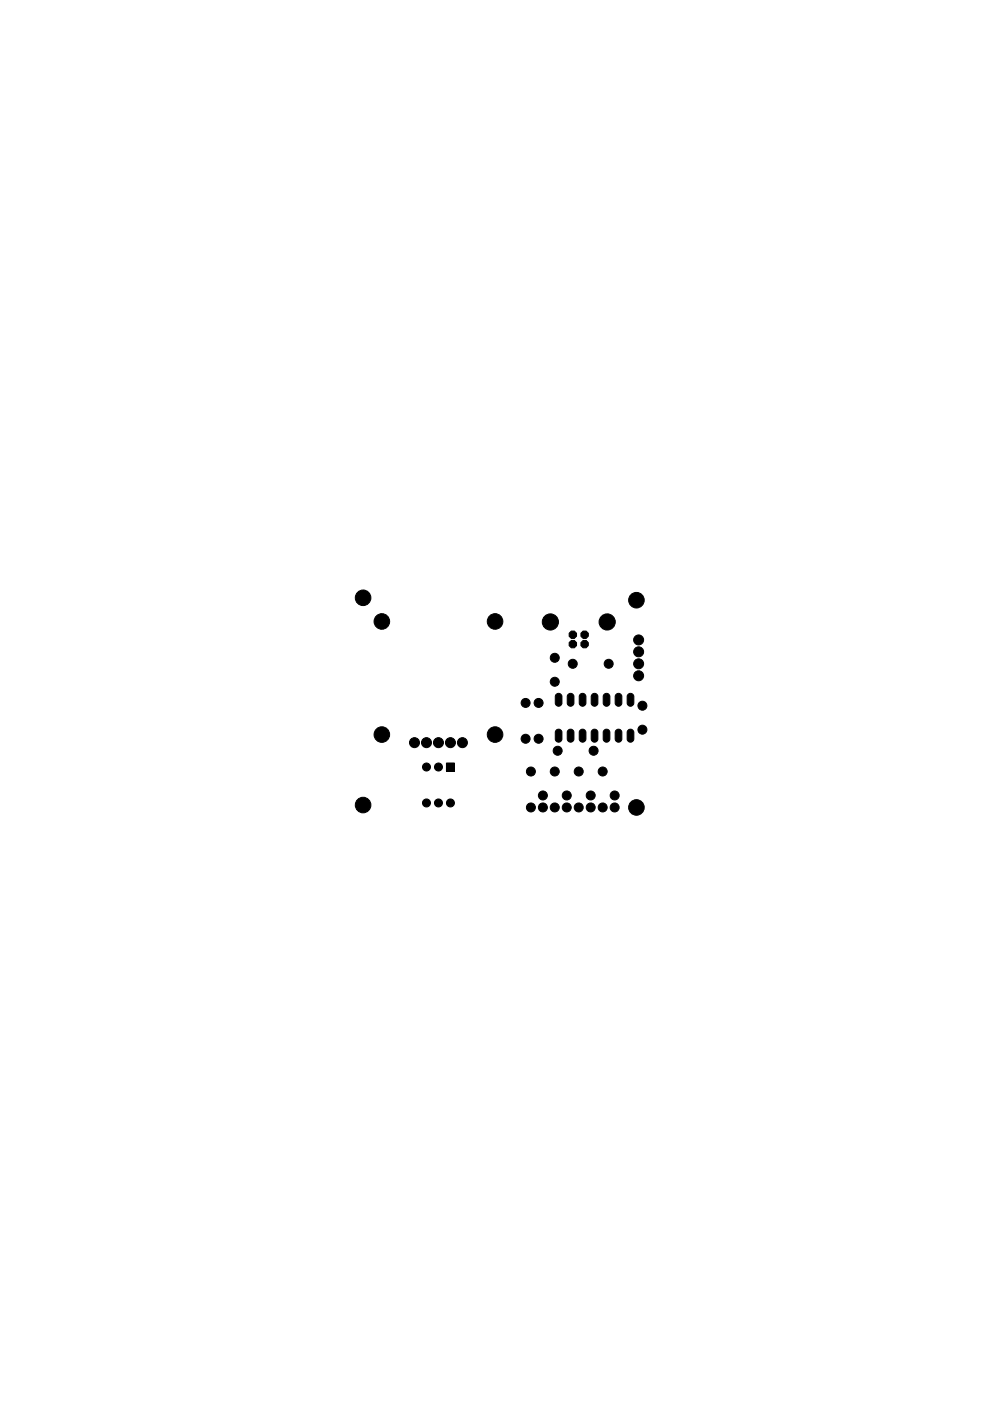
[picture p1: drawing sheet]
<svg xmlns="http://www.w3.org/2000/svg" width="210mm" height="297mm" viewBox="0 0 210 297" stroke-linecap="round" stroke-linejoin="round" font-family="sans-serif">
<g fill="#000" stroke="#000" stroke-width=".21">
<circle cx="77" cy="126.7" r="1.65"/>
<circle cx="81" cy="131.8" r="1.65"/>
<circle cx="105" cy="131.8" r="1.65"/>
<circle cx="116.7" cy="131.9" r="1.71"/>
<circle cx="117.6" cy="139.5" r=".95"/>
<circle cx="128.7" cy="131.9" r="1.71"/>
<circle cx="134.9" cy="127.3" r="1.65"/>
<circle cx="135.4" cy="138.2" r="1.06"/>
<circle cx="135.4" cy="135.7" r="1.06"/>
<circle cx="81" cy="155.7" r="1.65"/>
<circle cx="87.9" cy="157.5" r="1.06"/>
<circle cx="90.4" cy="157.5" r="1.06"/>
<circle cx="93" cy="157.5" r="1.06"/>
<circle cx="95.5" cy="157.5" r="1.06"/>
<circle cx="98" cy="157.5" r="1.06"/>
<circle cx="105" cy="155.7" r="1.65"/>
<circle cx="111.4" cy="149" r=".95"/>
<circle cx="111.4" cy="156.6" r=".95"/>
<circle cx="114.2" cy="149" r=".95"/>
<circle cx="114.2" cy="156.6" r=".95"/>
<circle cx="117.6" cy="144.5" r=".95"/>
<circle cx="118.2" cy="159.2" r=".95"/>
<circle cx="121.4" cy="140.7" r=".95"/>
<circle cx="125.9" cy="159.2" r=".95"/>
<circle cx="129.1" cy="140.7" r=".95"/>
<circle cx="135.4" cy="143.3" r="1.06"/>
<circle cx="135.4" cy="140.7" r="1.06"/>
<circle cx="136.2" cy="149.6" r=".95"/>
<circle cx="136.2" cy="154.7" r=".95"/>
<circle cx="77" cy="170.7" r="1.65"/>
<circle cx="90.4" cy="170.2" r=".85"/>
<circle cx="90.4" cy="162.6" r=".85"/>
<circle cx="93" cy="162.6" r=".85"/>
<circle cx="93" cy="170.2" r=".85"/>
<circle cx="95.5" cy="170.2" r=".85"/>
<circle cx="112.6" cy="171.2" r=".95"/>
<circle cx="112.6" cy="163.6" r=".95"/>
<circle cx="115.1" cy="171.2" r=".95"/>
<circle cx="115.1" cy="168.7" r=".95"/>
<circle cx="117.6" cy="171.2" r=".95"/>
<circle cx="117.6" cy="163.6" r=".95"/>
<circle cx="120.2" cy="171.2" r=".95"/>
<circle cx="120.2" cy="168.7" r=".95"/>
<circle cx="122.7" cy="171.2" r=".95"/>
<circle cx="122.7" cy="163.6" r=".95"/>
<circle cx="125.2" cy="171.2" r=".95"/>
<circle cx="125.2" cy="168.7" r=".95"/>
<circle cx="127.8" cy="171.2" r=".95"/>
<circle cx="127.8" cy="163.6" r=".95"/>
<circle cx="130.3" cy="171.2" r=".95"/>
<circle cx="130.3" cy="168.7" r=".95"/>
<circle cx="134.9" cy="171.2" r="1.65"/>
</g>
<g fill="#000" stroke="#000" stroke-width=".21">
<path d="M117.9 154.9a.71 .71 0 0 1 .7-.3 .71 .71 0 0 1 .5 .6v1.5a.72 .72 0 0 1-.7 .7 .72 .72 0 0 1-.7-.7v-1.5zM117.9 147.3a.71 .71 0 0 1 .7-.3 .71 .71 0 0 1 .5 .6v1.5a.72 .72 0 0 1-.7 .6 .72 .72 0 0 1-.7-.6v-1.5zM120.4 154.9a.71 .71 0 0 1 .8-.3 .71 .71 0 0 1 .5 .6v1.5a.72 .72 0 0 1-.7 .7 .72 .72 0 0 1-.7-.7v-1.5zM120.4 147.3a.71 .71 0 0 1 .8-.3 .71 .71 0 0 1 .5 .6v1.5a.72 .72 0 0 1-.7 .6 .72 .72 0 0 1-.7-.6v-1.5zM123 154.9a.71 .71 0 0 1 .7-.3 .71 .71 0 0 1 .5 .6v1.5a.72 .72 0 0 1-.7 .7 .72 .72 0 0 1-.7-.7v-1.5zM123 147.3a.71 .71 0 0 1 .7-.3 .71 .71 0 0 1 .5 .6v1.5a.72 .72 0 0 1-.7 .6 .72 .72 0 0 1-.7-.6v-1.5zM125.5 154.9a.71 .71 0 0 1 .7-.3 .71 .71 0 0 1 .6 .6v1.5a.72 .72 0 0 1-.7 .7 .72 .72 0 0 1-.8-.7v-1.5zM125.5 147.3a.71 .71 0 0 1 .7-.3 .71 .71 0 0 1 .6 .6v1.5a.72 .72 0 0 1-.7 .6 .72 .72 0 0 1-.8-.6v-1.5zM128 154.9a.71 .71 0 0 1 .8-.3 .71 .71 0 0 1 .5 .6v1.5a.72 .72 0 0 1-.7 .7 .72 .72 0 0 1-.7-.7v-1.5zM128 147.3a.71 .71 0 0 1 .8-.3 .71 .71 0 0 1 .5 .6v1.5a.72 .72 0 0 1-.7 .6 .72 .72 0 0 1-.7-.6v-1.5zM130.6 154.9a.71 .71 0 0 1 .7-.3 .71 .71 0 0 1 .5 .6v1.5a.72 .72 0 0 1-.7 .7 .72 .72 0 0 1-.7-.7v-1.5zM130.6 147.3a.71 .71 0 0 1 .7-.3 .71 .71 0 0 1 .5 .6v1.5a.72 .72 0 0 1-.7 .6 .72 .72 0 0 1-.7-.6v-1.5z"/>
<path d="M133.1 154.9a.71 .71 0 0 1 .8-.3 .71 .71 0 0 1 .5 .6v1.5a.72 .72 0 0 1-.7 .7 .72 .72 0 0 1-.7-.7v-1.5zM133.1 147.3a.71 .71 0 0 1 .8-.3 .71 .71 0 0 1 .5 .6v1.5a.72 .72 0 0 1-.7 .6 .72 .72 0 0 1-.7-.6v-1.5zM94.7 161.8h1.7v1.7h-1.7z"/>
<circle cx="121.5" cy="134.6" r=".85"/>
<circle cx="121.5" cy="136.6" r=".85"/>
<circle cx="124" cy="134.6" r=".85"/>
<circle cx="124" cy="136.6" r=".85"/>
</g>
</svg>
